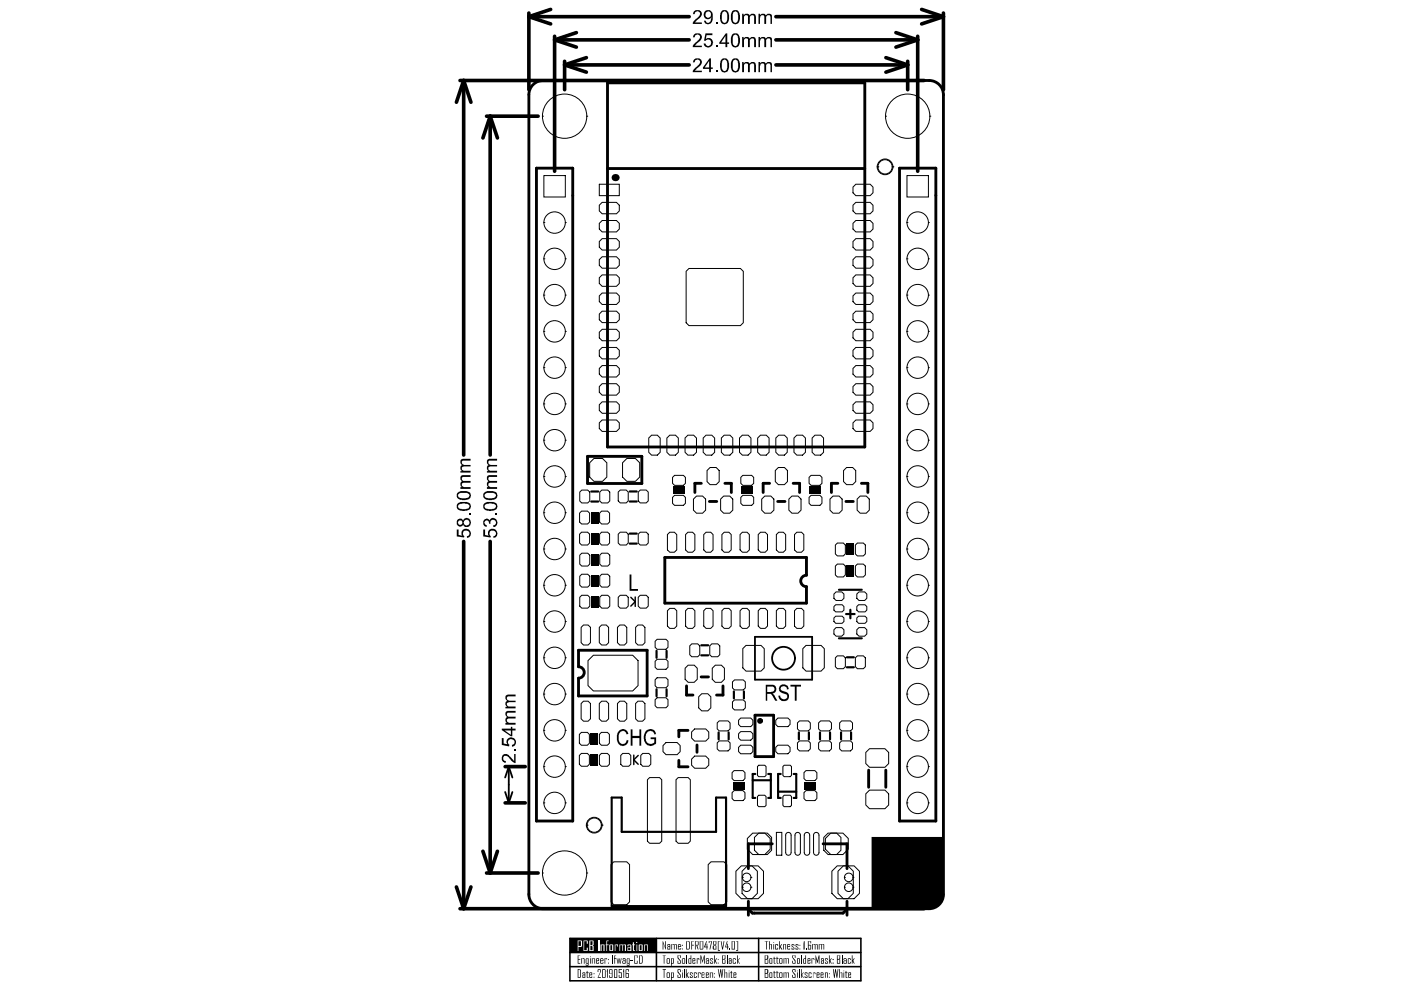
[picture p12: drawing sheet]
<svg xmlns="http://www.w3.org/2000/svg" width="297mm" height="210mm" viewBox="0 0 297 210" stroke-linecap="round" stroke-linejoin="round" font-family="sans-serif">
<g fill="none" stroke="#000" stroke-width=".21">
<path d="M115 24.6h.1M115 24.6a4.7 4.7 0 0 0 4.7 4.7 4.7 4.7 0 0 0 4.7-4.7M115 24.6a4.7 4.7 0 0 1 4.7-4.7 4.7 4.7 0 0 1 4.7 4.7M115.3 37.2h4.6v4.6h-4.6zM124.4 24.6h.1M127.1 39.1h4.2v2.4h-4.2zM180.8 39.7l.7-.6h3l.6 .6v1.2l-.6 .6h-3l-.7-.6zM186 35.4h.1M186 35.4a1.67 1.67 0 0 0 1.7 1.6 1.67 1.67 0 0 0 1.6-1.6M186 35.4a1.67 1.67 0 0 1 1.7-1.7 1.67 1.67 0 0 1 1.6 1.7M186.1 35.4h.1M186.1 35.4a1.52 1.52 0 0 0 1.6 1.5 1.52 1.52 0 0 0 1.5-1.5"/>
<path d="M186.1 35.4a1.52 1.52 0 0 1 1.6-1.5 1.52 1.52 0 0 1 1.5 1.5M187.7 24.6h.1M187.7 24.6a4.7 4.7 0 0 0 4.7 4.7 4.7 4.7 0 0 0 4.7-4.7M187.7 24.6a4.7 4.7 0 0 1 4.7-4.7 4.7 4.7 0 0 1 4.7 4.7M189.2 35.4h.1M189.3 35.4h.1M192.3 37.2h4.5v4.6h-4.5zM197.1 24.6h.1M115.3 47.2h.1M115.3 47.2a2.27 2.27 0 0 0 2.3 2.3 2.27 2.27 0 0 0 2.3-2.3M115.3 47.2a2.27 2.27 0 0 1 2.3-2.3 2.27 2.27 0 0 1 2.3 2.3M115.3 54.9h.1"/>
<path d="M115.3 54.9a2.27 2.27 0 0 0 2.3 2.3 2.27 2.27 0 0 0 2.3-2.3M115.3 54.9a2.27 2.27 0 0 1 2.3-2.3 2.27 2.27 0 0 1 2.3 2.3M119.9 47.2h.1M119.9 54.9h.1M127.1 55l.6-.6h3l.6 .6v1.3l-.6 .6h-3l-.6-.6zM127.1 43.5l.6-.6h3l.6 .6v1.2l-.6 .6h-3l-.6-.6zM127.1 47.4l.6-.6h3l.6 .6v1.2l-.6 .6h-3l-.6-.6zM127.1 51.2l.6-.6h3l.6 .6v1.2l-.6 .6h-3l-.6-.6zM127.1 58.9l.6-.6h3l.6 .6v1.2l-.6 .6h-3l-.6-.6zM145.5 57.5l.6-.6h10.9l.6 .6v10.9l-.6 .6h-10.9l-.6-.6zM180.8 55l.7-.6h3l.6 .6v1.3l-.6 .6h-3l-.7-.6zM180.8 43.5l.7-.6h3l.6 .6v1.2l-.6 .6h-3l-.7-.6z"/>
<path d="M180.8 58.9l.7-.6h3l.6 .6v1.2l-.6 .6h-3l-.7-.6zM180.8 51.2l.7-.6h3l.6 .6v1.2l-.6 .6h-3l-.7-.6zM180.8 47.4l.7-.6h3l.6 .6v1.2l-.6 .6h-3l-.7-.6zM192.3 47.2h.1M192.3 47.2a2.27 2.27 0 0 0 2.3 2.3 2.27 2.27 0 0 0 2.2-2.3M192.3 47.2a2.27 2.27 0 0 1 2.3-2.3 2.27 2.27 0 0 1 2.2 2.3M192.3 54.9h.1M192.3 54.9a2.27 2.27 0 0 0 2.3 2.3 2.27 2.27 0 0 0 2.2-2.3M192.3 54.9a2.27 2.27 0 0 1 2.3-2.3 2.27 2.27 0 0 1 2.2 2.3M196.8 47.2h.1M196.8 54.9h.1M115.3 62.6h.1"/>
<path d="M115.3 62.6a2.27 2.27 0 0 0 2.3 2.2 2.27 2.27 0 0 0 2.3-2.2M115.3 62.6a2.27 2.27 0 0 1 2.3-2.3 2.27 2.27 0 0 1 2.3 2.3M115.3 70.3h.1M115.3 70.3a2.27 2.27 0 0 0 2.3 2.2 2.27 2.27 0 0 0 2.3-2.2M115.3 70.3a2.27 2.27 0 0 1 2.3-2.3 2.27 2.27 0 0 1 2.3 2.3M115.3 78h.1M115.3 78a2.27 2.27 0 0 0 2.3 2.2 2.27 2.27 0 0 0 2.3-2.2M115.3 78a2.27 2.27 0 0 1 2.3-2.3 2.27 2.27 0 0 1 2.3 2.3M119.9 62.6h.1M119.9 70.3h.1M119.9 78h.1M127.1 74.3l.6-.6h3l.6 .6v1.2l-.6 .6h-3l-.6-.6z"/>
<path d="M127.1 66.6l.6-.6h3l.6 .6v1.2l-.6 .6h-3l-.6-.6zM127.1 62.7l.6-.6h3l.6 .6v1.2l-.6 .7h-3l-.6-.7zM127.1 70.4l.6-.6h3l.6 .6v1.2l-.6 .6h-3l-.6-.6zM127.1 78.1l.6-.6h3l.6 .6v1.2l-.6 .6h-3l-.6-.6zM180.8 74.3l.7-.6h3l.6 .6v1.2l-.6 .6h-3l-.7-.6zM180.8 66.6l.7-.6h3l.6 .6v1.2l-.6 .6h-3l-.7-.6zM180.8 62.7l.7-.6h3l.6 .6v1.2l-.6 .7h-3l-.7-.7zM180.8 78.1l.7-.6h3l.6 .6v1.2l-.6 .6h-3l-.7-.6zM180.8 70.4l.7-.6h3l.6 .6v1.2l-.6 .6h-3l-.7-.6zM192.3 62.6h.1M192.3 62.6a2.27 2.27 0 0 0 2.3 2.2 2.27 2.27 0 0 0 2.2-2.2M192.3 62.6a2.27 2.27 0 0 1 2.3-2.3 2.27 2.27 0 0 1 2.2 2.3"/>
<path d="M192.3 70.3h.1M192.3 70.3a2.27 2.27 0 0 0 2.3 2.2 2.27 2.27 0 0 0 2.2-2.2M192.3 70.3a2.27 2.27 0 0 1 2.3-2.3 2.27 2.27 0 0 1 2.2 2.3M192.3 78h.1M192.3 78a2.27 2.27 0 0 0 2.3 2.2 2.27 2.27 0 0 0 2.2-2.2M192.3 78a2.27 2.27 0 0 1 2.3-2.3 2.27 2.27 0 0 1 2.2 2.3M196.8 62.6h.1M196.8 70.3h.1M196.8 78h.1M115.3 93.3h.1M115.3 93.3a2.27 2.27 0 0 0 2.3 2.3 2.27 2.27 0 0 0 2.3-2.3M115.3 93.3a2.27 2.27 0 0 1 2.3-2.2 2.27 2.27 0 0 1 2.3 2.2"/>
<path d="M115.3 85.6h.1M115.3 85.6a2.27 2.27 0 0 0 2.3 2.3 2.27 2.27 0 0 0 2.3-2.3M115.3 85.6a2.27 2.27 0 0 1 2.3-2.2 2.27 2.27 0 0 1 2.3 2.2M119.9 93.3h.1M119.9 85.6h.1M125 98.1l.9-.9h1.8l1 .9v3l-1 1h-1.8l-.9-1zM127.1 85.8l.6-.6h3l.6 .6v1.2l-.6 .6h-3l-.6-.6zM127.1 89.7l.6-.7h3l.6 .7v1.2l-.6 .6h-3l-.6-.6zM127.1 82l.6-.6h3l.6 .6v1.2l-.6 .6h-3l-.6-.6zM132 98.1l.9-.9h1.8l.9 .9v3l-.9 1h-1.8l-.9-1zM137.5 92.9l.7-.6h1.2l.6 .6v3l-.6 .6h-1.2l-.7-.6zM141.4 92.9l.6-.6h1.2l.6 .6v3l-.6 .6h-1.2l-.6-.6z"/>
<path d="M145.2 92.9l.6-.6h1.3l.6 .6v3l-.6 .6h-1.3l-.6-.6zM149.1 92.9l.6-.6h1.2l.6 .6v3l-.6 .6h-1.2l-.6-.6zM149.9 99.8l.6-.7h1.3l.7 .7v2.3l-.7 .7h-1.3l-.6-.7zM152.9 92.9l.6-.6h1.3l.6 .6v3l-.6 .6h-1.3l-.6-.6zM156.8 92.9l.6-.6h1.2l.6 .6v3l-.6 .6h-1.2l-.6-.6zM160.6 92.9l.6-.6h1.3l.6 .6v3l-.6 .6h-1.3l-.6-.6zM164.4 99.8l.6-.7h1.3l.7 .7v2.3l-.7 .7h-1.3l-.6-.7zM164.5 92.9l.6-.6h1.2l.6 .6v3l-.6 .6h-1.2l-.6-.6zM168.3 92.9l.6-.6h1.3l.6 .6v3l-.6 .6h-1.3l-.6-.6zM172.2 92.9l.6-.6h1.2l.6 .6v3l-.6 .6h-1.2l-.6-.6zM178.9 99.8l.6-.7h1.3l.6 .7v2.3l-.6 .7h-1.3l-.6-.7zM180.8 85.8l.7-.6h3l.6 .6v1.2l-.6 .6h-3l-.7-.6z"/>
<path d="M180.8 89.7l.7-.7h3l.6 .7v1.2l-.6 .6h-3l-.7-.6zM180.8 82l.7-.6h3l.6 .6v1.2l-.6 .6h-3l-.7-.6zM192.3 93.3h.1M192.3 93.3a2.27 2.27 0 0 0 2.3 2.3 2.27 2.27 0 0 0 2.2-2.3M192.3 93.3a2.27 2.27 0 0 1 2.3-2.2 2.27 2.27 0 0 1 2.2 2.2M192.3 85.6h.1M192.3 85.6a2.27 2.27 0 0 0 2.3 2.3 2.27 2.27 0 0 0 2.2-2.3M192.3 85.6a2.27 2.27 0 0 1 2.3-2.2 2.27 2.27 0 0 1 2.2 2.2M196.8 93.3h.1M196.8 85.6h.1M115.3 116.4h.1M115.3 116.4a2.27 2.27 0 0 0 2.3 2.3 2.27 2.27 0 0 0 2.3-2.3"/>
<path d="M115.3 116.4a2.27 2.27 0 0 1 2.3-2.3 2.27 2.27 0 0 1 2.3 2.3M115.3 101h.1M115.3 101a2.27 2.27 0 0 0 2.3 2.3 2.27 2.27 0 0 0 2.3-2.3M115.3 101a2.27 2.27 0 0 1 2.3-2.3 2.27 2.27 0 0 1 2.3 2.3M115.3 108.7h.1M115.3 108.7a2.27 2.27 0 0 0 2.3 2.3 2.27 2.27 0 0 0 2.3-2.3M115.3 108.7a2.27 2.27 0 0 1 2.3-2.3 2.27 2.27 0 0 1 2.3 2.3M119.9 116.4h.1M119.9 101h.1M119.9 108.7h.1M123.3 112.8h1.3l.4 .5v1.8l-.4 .5h-1.3l-.4-.5v-1.8zM123.3 108.4h1.3l.4 .4v1.9l-.4 .4h-1.3l-.4-.4v-1.9z"/>
<path d="M123.3 117.3h1.3l.4 .4v1.9l-.4 .4h-1.3l-.4-.4v-1.9zM123.3 103.9h1.3l.4 .4v1.9l-.4 .4h-1.3l-.4-.4v-1.9zM127.5 112.8h1.3l.4 .5v1.8l-.4 .5h-1.3l-.4-.5v-1.8zM127.5 108.4h1.3l.4 .4v1.9l-.4 .4h-1.3l-.4-.4v-1.9zM127.6 117.3h1.3l.4 .4v1.9l-.4 .4h-1.3l-.4-.4v-1.9zM127.6 103.9h1.3l.4 .4v1.9l-.4 .4h-1.3l-.4-.4v-1.9zM131.1 104.3l.4-.4h1.3l.4 .4v1.9l-.4 .4h-1.3l-.4-.4zM131.5 112.8h1.3l.4 .5v1.8l-.4 .5h-1.3l-.4-.5v-1.8zM135.3 104.3l.4-.4h1.3l.4 .4v1.9l-.4 .4h-1.3l-.4-.4zM135.7 112.8h1.3l.4 .5v1.8l-.4 .5h-1.3l-.4-.5v-1.8zM141.5 113.3l.5-.5h1l.5 .5v3.3l-.5 .5h-1l-.5-.5zM142.6 105.5l.4-.5h1.9l.4 .5v1.2l-.4 .4h-1.9l-.4-.4z"/>
<path d="M142.6 101.2l.4-.4h1.9l.4 .4v1.3l-.4 .4h-1.9l-.4-.4zM145.4 113.3l.5-.5h.9l.5 .5v3.3l-.5 .5h-.9l-.5-.5zM147 105.8l.7-.6h1.3l.6 .6v2.4l-.6 .6h-1.3l-.7-.6zM149.2 113.3l.5-.5h1l.5 .5v3.3l-.5 .5h-1l-.5-.5zM152.8 105.8l.6-.6h1.3l.7 .6v2.4l-.7 .6h-1.3l-.6-.6zM153.1 113.3l.4-.5h1l.5 .5v3.3l-.5 .5h-1l-.4-.5zM156.9 113.3l.5-.5h1l.5 .5v3.3l-.5 .5h-1l-.5-.5zM157.1 105.5l.4-.5h1.9l.4 .5v1.2l-.4 .4h-1.9l-.4-.4zM157.1 101.2l.4-.4h1.9l.4 .4v1.3l-.4 .4h-1.9l-.4-.4zM160.8 113.3l.4-.5h1l.5 .5v3.3l-.5 .5h-1l-.4-.5zM161.5 105.8l.6-.6h1.3l.7 .6v2.4l-.7 .6h-1.3l-.6-.6zM164.6 113.3l.5-.5h1l.5 .5v3.3l-.5 .5h-1l-.5-.5z"/>
<path d="M167.3 105.8l.6-.6h1.3l.6 .6v2.4l-.6 .6h-1.3l-.6-.6zM168.5 113.3l.4-.5h1l.5 .5v3.3l-.5 .5h-1l-.4-.5zM171.5 105.5l.5-.5h1.8l.5 .5v1.2l-.5 .4h-1.8l-.5-.4zM171.5 101.2l.5-.4h1.8l.5 .4v1.3l-.5 .4h-1.8l-.5-.4zM176 105.8l.6-.6h1.3l.6 .6v2.4l-.6 .6h-1.3l-.6-.6zM177.5 115.1h1.3l.4 .5v1.8l-.4 .5h-1.3l-.4-.5v-1.8zM177.5 119.6h1.3l.4 .4v1.9l-.4 .4h-1.3l-.4-.4v-1.9zM181.7 105.8l.7-.6h1.3l.6 .6v2.4l-.6 .6h-1.3l-.7-.6zM181.8 115.1h1.3l.4 .5v1.8l-.4 .5h-1.3l-.4-.5v-1.8zM181.8 119.6h1.3l.4 .4v1.9l-.4 .4h-1.3l-.4-.4v-1.9zM192.3 116.4h.1M192.3 116.4a2.27 2.27 0 0 0 2.3 2.3 2.27 2.27 0 0 0 2.2-2.3"/>
<path d="M192.3 116.4a2.27 2.27 0 0 1 2.3-2.3 2.27 2.27 0 0 1 2.2 2.3M192.3 101h.1M192.3 101a2.27 2.27 0 0 0 2.3 2.3 2.27 2.27 0 0 0 2.2-2.3M192.3 101a2.27 2.27 0 0 1 2.3-2.3 2.27 2.27 0 0 1 2.2 2.3M192.3 108.7h.1M192.3 108.7a2.27 2.27 0 0 0 2.3 2.3 2.27 2.27 0 0 0 2.2-2.3M192.3 108.7a2.27 2.27 0 0 1 2.3-2.3 2.27 2.27 0 0 1 2.2 2.3M196.8 116.4h.1M196.8 101h.1M196.8 108.7h.1M115.3 124.1h.1M115.3 124.1a2.27 2.27 0 0 0 2.3 2.3 2.27 2.27 0 0 0 2.3-2.3"/>
<path d="M115.3 124.1a2.27 2.27 0 0 1 2.3-2.3 2.27 2.27 0 0 1 2.3 2.3M115.3 139.5h.1M115.3 139.5a2.27 2.27 0 0 0 2.3 2.2 2.27 2.27 0 0 0 2.3-2.2M115.3 139.5a2.27 2.27 0 0 1 2.3-2.3 2.27 2.27 0 0 1 2.3 2.3M115.3 131.8h.1M115.3 131.8a2.27 2.27 0 0 0 2.3 2.3 2.27 2.27 0 0 0 2.3-2.3M115.3 131.8a2.27 2.27 0 0 1 2.3-2.3 2.27 2.27 0 0 1 2.3 2.3M119.9 124.1h.1M119.9 139.5h.1M119.9 131.8h.1M123.2 133l.5-.5h1l.5 .5v3.3l-.5 .5h-1l-.5-.5zM123.3 121.8h1.3l.4 .4v1.9l-.4 .4h-1.3l-.4-.4v-1.9z"/>
<path d="M123.3 126.2h1.3l.4 .4v1.9l-.4 .4h-1.3l-.4-.4v-1.9zM127.1 133l.5-.5h.9l.5 .5v3.3l-.5 .5h-.9l-.5-.5zM127.6 121.8h1.3l.4 .4v1.9l-.4 .4h-1.3l-.4-.4v-1.9zM127.6 126.2h1.3l.4 .4v1.9l-.4 .4h-1.3l-.4-.4v-1.9zM130.9 133l.5-.5h1l.5 .5v3.3l-.5 .5h-1l-.5-.5zM131.5 126.2h1.3l.4 .4v1.9l-.4 .4h-1.3l-.4-.4v-1.9zM134.8 133l.5-.5h.9l.5 .5v3.3l-.5 .5h-.9l-.5-.5zM135.7 126.2h1.3l.4 .4v1.9l-.4 .4h-1.3l-.4-.4v-1.9zM138.9 136l.4-.5h1.9l.4 .5v1.2l-.4 .5h-1.9l-.4-.5zM141.5 129.5l.5-.5h1l.5 .5v3.2l-.5 .5h-1l-.5-.5zM145.4 129.5l.5-.5h.9l.5 .5v3.2l-.5 .5h-.9l-.5-.5zM146.2 136.9l.5-.4h1.2l.5 .4v1.9l-.5 .4h-1.2l-.5-.4z"/>
<path d="M149.2 129.5l.5-.5h1l.5 .5v3.2l-.5 .5h-1l-.5-.5zM150.5 136.9l.4-.4h1.3l.4 .4v1.9l-.4 .4h-1.3l-.4-.4zM153.1 129.5l.4-.5h1l.5 .5v3.2l-.5 .5h-1l-.4-.5zM156.9 129.5l.5-.5h1l.5 .5v3.2l-.5 .5h-1l-.5-.5zM158.2 136.8h3.2l.6 .7v4.1l-.6 .7h-3.2l-.7-.7v-4.1zM160.8 129.5l.4-.5h1l.5 .5v3.2l-.5 .5h-1l-.4-.5zM164.6 129.5l.5-.5h1l.5 .5v3.2l-.5 .5h-1l-.5-.5zM168.5 129.5l.4-.5h1l.5 .5v3.2l-.5 .5h-1l-.4-.5zM170.2 137.5l.7-.7h3.2l.7 .7v4.1l-.7 .7h-3.2l-.7-.7zM176.8 128.6l.4-.4h1.4l.3 .4v.8l-.3 .3h-1.4l-.4-.3zM176.8 131l.4-.4h1.4l.3 .4v.8l-.3 .4h-1.4l-.4-.4zM176.8 126l.5-.5h1.2l.4 .5v.9l-.4 .4h-1.2l-.5-.4z"/>
<path d="M176.8 133.5l.5-.4h1.2l.4 .4v.9l-.4 .5h-1.2l-.5-.5zM177.1 139.5l.4-.4h1.3l.4 .4v1.9l-.4 .4h-1.3l-.4-.4zM181.4 139.5l.4-.4h1.3l.4 .4v1.9l-.4 .4h-1.3l-.4-.4zM181.7 131l.3-.4h1.4l.4 .4v.8l-.4 .4h-1.4l-.3-.4zM181.7 128.6l.3-.4h1.4l.4 .4v.8l-.4 .3h-1.4l-.3-.3zM181.7 126l.4-.5h1.2l.5 .5v.9l-.5 .4h-1.2l-.4-.4zM182.1 133.1h1.2l.5 .4v.9l-.5 .5h-1.2l-.4-.5v-.9zM192.3 124.1h.1M192.3 124.1a2.27 2.27 0 0 0 2.3 2.3 2.27 2.27 0 0 0 2.2-2.3M192.3 124.1a2.27 2.27 0 0 1 2.3-2.3 2.27 2.27 0 0 1 2.2 2.3M192.3 139.5h.1M192.3 139.5a2.27 2.27 0 0 0 2.3 2.2 2.27 2.27 0 0 0 2.2-2.2"/>
<path d="M192.3 139.5a2.27 2.27 0 0 1 2.3-2.3 2.27 2.27 0 0 1 2.2 2.3M192.3 131.8h.1M192.3 131.8a2.27 2.27 0 0 0 2.3 2.3 2.27 2.27 0 0 0 2.2-2.3M192.3 131.8a2.27 2.27 0 0 1 2.3-2.3 2.27 2.27 0 0 1 2.2 2.3M196.8 124.1h.1M196.8 139.5h.1M196.8 131.8h.1M115.3 154.9h.1M115.3 154.9a2.27 2.27 0 0 0 2.3 2.2 2.27 2.27 0 0 0 2.3-2.2M115.3 154.9a2.27 2.27 0 0 1 2.3-2.3 2.27 2.27 0 0 1 2.3 2.3M115.3 147.2h.1M115.3 147.2a2.27 2.27 0 0 0 2.3 2.2 2.27 2.27 0 0 0 2.3-2.2"/>
<path d="M115.3 147.2a2.27 2.27 0 0 1 2.3-2.3 2.27 2.27 0 0 1 2.3 2.3M119.9 154.9h.1M119.9 147.2h.1M122.8 155.7l.5-.4h1.2l.5 .4v1.9l-.5 .4h-1.2l-.5-.4zM123.2 149.2l.5-.5h1l.5 .5v3.2l-.5 .5h-1l-.5-.5zM124.7 140.1l1.1-1.2h8.3l1.2 1.2v5.3l-1.2 1.1h-8.3l-1.1-1.1zM127.1 149.2l.5-.5h.9l.5 .5v3.2l-.5 .5h-.9l-.5-.5zM127.1 155.7l.4-.4h1.3l.4 .4v1.9l-.4 .4h-1.3l-.4-.4zM130.9 149.2l.5-.5h1l.5 .5v3.2l-.5 .5h-1l-.5-.5zM134.8 149.2l.5-.5h.9l.5 .5v3.2l-.5 .5h-.9l-.5-.5zM138.9 148.4l.4-.5h1.9l.4 .5v1.2l-.4 .5h-1.9l-.4-.5zM138.9 140.2l.4-.4h1.9l.4 .4v1.3l-.4 .4h-1.9l-.4-.4z"/>
<path d="M138.9 144.1l.4-.4h1.9l.4 .4v1.3l-.4 .4h-1.9l-.4-.4zM140.6 158.1l.6-.7h2.4l.6 .7v1.3l-.6 .6h-2.4l-.6-.6zM145.3 141.7l.6-.7h1.3l.6 .7v2.3l-.6 .7h-1.3l-.6-.7zM146.6 155.2l.7-.6h2.3l.7 .6v1.3l-.7 .6h-2.3l-.7-.6zM148.1 147.7l.7-.6h1.3l.6 .6v2.4l-.6 .6h-1.3l-.7-.6zM151 141.7l.7-.7h1.2l.7 .7v2.3l-.7 .7h-1.2l-.7-.7zM152.1 153.3l.4-.5h1.9l.4 .5v1.2l-.4 .5h-1.9l-.4-.5zM152.1 157.5l.4-.4h1.9l.4 .4v1.3l-.4 .4h-1.9l-.4-.4zM155.3 148.8l.4-.4h1.9l.4 .4v1.3l-.4 .4h-1.9l-.4-.4zM155.3 144.6l.4-.4h1.9l.4 .4v1.3l-.4 .4h-1.9l-.4-.4zM156.6 158.5l.4-.5h2.2l.4 .5v.9l-.4 .4h-2.2l-.4-.4zM156.6 152.7l.4-.5h2.2l.4 .5v.9l-.4 .5h-2.2l-.4-.5z"/>
<path d="M156.6 155.6l.4-.5h2.2l.4 .5v.9l-.4 .4h-2.2l-.4-.4zM164.5 152.7l.4-.5h2.1l.5 .5v.9l-.5 .5h-2.1l-.4-.5zM164.9 158h2.1l.5 .5v.9l-.5 .4h-2.1l-.4-.4v-.9zM169.1 153.3l.4-.5h1.9l.4 .5v1.2l-.4 .5h-1.9l-.4-.5zM169.1 157.5l.4-.4h1.9l.4 .4v1.3l-.4 .4h-1.9l-.4-.4zM173.6 153.3l.4-.5h1.9l.4 .5v1.2l-.4 .5h-1.9l-.4-.5zM173.6 157.5l.4-.4h1.9l.4 .4v1.3l-.4 .4h-1.9l-.4-.4zM178 153.3l.4-.5h1.9l.4 .5v1.2l-.4 .5h-1.9l-.4-.5zM178 157.5l.4-.4h1.9l.4 .4v1.3l-.4 .4h-1.9l-.4-.4zM183.6 159.5l.8-.8h3.2l.8 .8v2.4l-.8 .8h-3.2l-.8-.8zM192.3 154.9h.1M192.3 154.9a2.27 2.27 0 0 0 2.3 2.2 2.27 2.27 0 0 0 2.2-2.2"/>
<path d="M192.3 154.9a2.27 2.27 0 0 1 2.3-2.3 2.27 2.27 0 0 1 2.2 2.3M192.3 147.2h.1M192.3 147.2a2.27 2.27 0 0 0 2.3 2.2 2.27 2.27 0 0 0 2.2-2.2M192.3 147.2a2.27 2.27 0 0 1 2.3-2.3 2.27 2.27 0 0 1 2.2 2.3M196.8 154.9h.1M196.8 147.2h.1M115.3 170.2h.1M115.3 170.2a2.27 2.27 0 0 0 2.3 2.3 2.27 2.27 0 0 0 2.3-2.3M115.3 170.2a2.27 2.27 0 0 1 2.3-2.2 2.27 2.27 0 0 1 2.3 2.2M115.3 162.5h.1M115.3 162.5a2.27 2.27 0 0 0 2.3 2.3 2.27 2.27 0 0 0 2.3-2.3M115.3 162.5a2.27 2.27 0 0 1 2.3-2.2 2.27 2.27 0 0 1 2.3 2.2"/>
<path d="M119.9 170.2h.1M119.9 162.5h.1M122.8 160.2l.5-.5h1.2l.5 .5v1.8l-.5 .5h-1.2l-.5-.5zM124.3 175h.1M124.3 175a1.67 1.67 0 0 0 1.7 1.6 1.67 1.67 0 0 0 1.7-1.6M124.3 175a1.67 1.67 0 0 1 1.7-1.7 1.67 1.67 0 0 1 1.7 1.7M124.5 175h.1M127.1 160.2l.4-.5h1.3l.4 .5v1.8l-.4 .5h-1.3l-.4-.5zM127.5 175h.1M127.7 175h.1M131.6 160.2l.4-.5h1.3l.4 .5v1.8l-.4 .5h-1.3l-.4-.5zM135.9 160.2l.4-.5h1.3l.4 .5v1.8l-.4 .5h-1.3l-.4-.5z"/>
<path d="M137.3 165.3l.4-.4h2.1l.5 .4v13l-.5 .5h-2.1l-.4-.5zM143.3 165.3l.5-.4h2.1l.5 .4v13l-.5 .5h-2.1l-.5-.5zM146.6 161l.7-.7h2.3l.7 .7v1.2l-.7 .7h-2.3l-.7-.7zM155.2 168l.4-.4h1.9l.4 .4v1.3l-.4 .4h-1.9l-.4-.4zM155.2 163.8l.4-.4h1.9l.4 .4v1.3l-.4 .4h-1.9l-.4-.4zM158.4 177.8l1.2-1.2h2.6l1.1 1.2v2.2l-1.1 1.2h-2.6l-1.2-1.2zM160 177.5l.9-.9h1.8l.9 .9v2.8l-.9 .9h-1.8l-.9-.9zM160.6 168.9l.3-.3h1.2l.3 .3v1.9l-.3 .2h-1.2l-.3-.2zM160.9 162.3h1.2l.3 .2v1.9l-.3 .3h-1.2l-.3-.3v-1.9zM164.6 176.5h1.2v4.8h-1.2zM166 168.9l.3-.3h1.2l.3 .3v1.9l-.3 .2h-1.2l-.3-.2zM166.3 162.3h1.2l.3 .2v1.9l-.3 .3h-1.2l-.3-.3v-1.9z"/>
<path d="M166.7 176.7a.58 .58 0 0 1 .7-.2 .58 .58 0 0 1 .3 .6v3.7a.58 .58 0 0 1-.5 .5 .58 .58 0 0 1-.6-.5v-3.7zM168.7 176.7a.58 .58 0 0 1 .6-.2 .58 .58 0 0 1 .4 .6v3.7a.58 .58 0 0 1-.6 .5 .58 .58 0 0 1-.6-.5v-3.7zM170.5 168l.4-.4h1.9l.4 .4v1.3l-.4 .4h-1.9l-.4-.4zM170.5 163.8l.4-.4h1.9l.4 .4v1.3l-.4 .4h-1.9l-.4-.4zM170.7 176.7a.58 .58 0 0 1 .6-.2 .58 .58 0 0 1 .4 .6v3.7a.58 .58 0 0 1-.6 .5 .58 .58 0 0 1-.6-.5v-3.7zM172.7 176.7a.58 .58 0 0 1 .6-.2 .58 .58 0 0 1 .3 .6v3.7a.58 .58 0 0 1-.5 .5 .58 .58 0 0 1-.6-.5v-3.7zM174.7 177.5l.9-.9h1.8l.9 .9v2.8l-.9 .9h-1.8l-.9-.9zM175 177.8l1.1-1.2h2.6l1.1 1.2v2.2l-1.1 1.2h-2.6l-1.1-1.2zM183.6 168.3l.8-.8h3.2l.8 .8v2.4l-.8 .8h-3.2l-.8-.8zM192.3 170.2h.1M192.3 170.2a2.27 2.27 0 0 0 2.3 2.3 2.27 2.27 0 0 0 2.2-2.3M192.3 170.2a2.27 2.27 0 0 1 2.3-2.2 2.27 2.27 0 0 1 2.2 2.2"/>
<path d="M192.3 162.5h.1M192.3 162.5a2.27 2.27 0 0 0 2.3 2.3 2.27 2.27 0 0 0 2.2-2.3M192.3 162.5a2.27 2.27 0 0 1 2.3-2.2 2.27 2.27 0 0 1 2.2 2.2M196.8 170.2h.1M196.8 162.5h.1M115 185.1h.1M115 185.1a4.7 4.7 0 0 0 4.7 4.7 4.7 4.7 0 0 0 4.7-4.7M115 185.1a4.7 4.7 0 0 1 4.7-4.7 4.7 4.7 0 0 1 4.7 4.7M124.4 185.1h.1M129.5 183.3l.6-.6h2.8l.6 .6v7.9l-.6 .6h-2.8l-.6-.6zM150.1 183.3l.6-.6h2.8l.6 .6v7.9l-.6 .6h-2.8l-.6-.6zM156 184.7l1.2-1.1h2.2l1.2 1.1v4.7l-1.2 1.1h-2.2l-1.2-1.1z"/>
<path d="M157.3 184.7l1.2-1.1h2.2l1.2 1.1v4.7l-1.2 1.1h-2.2l-1.2-1.1zM157.4 186h.1M157.4 186a.91 .91 0 0 0 .9 .9 .91 .91 0 0 0 .9-.9M157.4 186a.91 .91 0 0 1 .9-.9 .91 .91 0 0 1 .9 .9M157.4 188.1h.1M157.4 188.1a.91 .91 0 0 0 .9 .9 .91 .91 0 0 0 .9-.9M157.4 188.1a.91 .91 0 0 1 .9-.9 .91 .91 0 0 1 .9 .9M159.2 186h.1M159.2 188.1h.1M176.4 184.7l1.1-1.1h2.3l1.1 1.1v4.7l-1.1 1.1h-2.3l-1.1-1.1zM177.7 184.7l1.1-1.1h2.3l1.1 1.1v4.7l-1.1 1.1h-2.3l-1.1-1.1zM179 186h.1"/>
<path d="M179 186a.91 .91 0 0 0 .9 .9 .91 .91 0 0 0 1-.9M179 186a.91 .91 0 0 1 .9-.9 .91 .91 0 0 1 1 .9M179 188.1h.1M179 188.1a.91 .91 0 0 0 .9 .9 .91 .91 0 0 0 1-.9M179 188.1a.91 .91 0 0 1 .9-.9 .91 .91 0 0 1 1 .9M180.9 186h.1M180.9 188.1h.1M187.7 185.1h.1M187.7 185.1a4.7 4.7 0 0 0 4.7 4.7 4.7 4.7 0 0 0 4.7-4.7M187.7 185.1a4.7 4.7 0 0 1 4.7-4.7 4.7 4.7 0 0 1 4.7 4.7M197.1 185.1h.1"/>
<circle cx="126" cy="175" r="1.51"/>
</g>
<g fill="#000">
<path d="M133.5 121.8h.4v3.1h1.4v.4h-1.8zM131.1 155.1a1.18 1.18 0 0 1 1.2-.5 1.18 1.18 0 0 1 1 1l-.4 .1a.86 .86 0 0 0-1-.7 .86 .86 0 0 0-.7 1 1.34 1.34 0 0 0 .9 1.8 .94 .94 0 0 0 .8-.9l.4 .1a1.25 1.25 0 0 1-1.5 1.1 1.25 1.25 0 0 1-1-1.5v-.7zM133.7 154.6h.4v1.4h1.5v-1.4h.4v3.5h-.4v-1.6h-1.5v1.6h-.4zM137 155a1.29 1.29 0 0 1 2.1 .6l-.4 .1a.89 .89 0 0 0-1-.7 .89 .89 0 0 0-.7 1h-.1a1.37 1.37 0 0 0 .7 1.6l.6 .1 .5-.3v-.7h-.7v-.4h1.1l-.1 1.4a1.5 1.5 0 0 1-1.7 .3 1.5 1.5 0 0 1-.8-1.6l.1-.7zM165.3 145.5h.1a1.02 1.02 0 0 1 1.1-.4 1.02 1.02 0 0 1 .7 1l-.4 .1a.63 .63 0 0 0-.6-.7 .63 .63 0 0 0-.6 .8l.8 .3a1.05 1.05 0 0 1 .8 1.4 1.05 1.05 0 0 1-1.5 .6 1.01 1.01 0 0 1-.6-1.1h.3a.86 .86 0 0 0 .6 .7 .86 .86 0 0 0 .9-.3 .73 .73 0 0 0-.9-.9 .98 .98 0 0 1-.7-1.5zM167.6 145.2h2.2v.4h-.9v3h-.4v-3h-.9zM146.6 199.6h.5h-.4v.7h.4v.2h-.4v.8h-.1zM150.3 199.6h.7l-.4 1.7h-.2l.4-1.7h-.4v.3h-.1zM152.8 199.6h.2l.2 1.5 .2-1.5h.2l-.3 1.7h-.2zM162.1 199.6h.8h-.3v1.7h-.2v-1.7zM184.8 177.5h15.2v12.5a3.1 3.1 0 0 1-2.6 2.6h-12.6zM122.5 202.6h.5h-.4v.7h.4v.2h-.4v.7h.4v.1h-.5z"/>
<path d="M123.2 203.2h.7v1.1h-.1v-1h-.4v1h-.2zM124.4 205.9h.2v.3h.2v.1h-.2v.9h.2v.1l-.4-.1v-.9h-.1zM125.5 203.2h.7v1.1h-.2v-1h-.4v1h-.1zM126.7 205.6h.7v.5l-.5 1.1h.5v.1h-.7l.6-1.2v-.5h-.4v.5h-.2zM128.2 203.2h.5v.4l-.1-.3h-.3v1h-.1zM128.7 205.5h.2v1.8h-.2zM129.8 202.6h.1v1.7h-.1zM130.3 202.6h.3h-.2v.6h.2v.1h-.2v1h-.1zM130.7 203.2h.2l.1 .9 .2-.9h.1l.2 .9 .1-.9h.2l-.2 1.1h-.2l-.1-.8-.2 .8h-.2zM131.2 205.5h.7v.1h-.6v.6h.6v1.1l-.7-.1v-.5h.1v.5h.4v-.9h-.5zM132.2 205.5h.1v1.8h-.1zM133.7 203.6h.6v.1h-.6z"/>
<path d="M134.5 202.6h.7v.5h-.2v-.5h-.4v1.6h.4v-.5h.2v.6h-.7zM140.5 202.6h.7h-.3v1.7h-.2v-1.7zM140.5 199.6l.5 1.3v-1.3h.2v1.7l-.6-1.3v1.3h-.1zM142.3 200.2h1.2v1.1h-.2v-1h-.3v1h-.1v-1h-.4v1h-.2zM143.6 202.6h.7v.5h-.1v-.5h-.4v.4l.5 .6v.7h-.7v-.6h.2v.5h.4v-.4l-.6-.6zM145.5 202.6h.2v1.7h-.2zM147.3 199.6h.8v.7l-.3 .2 .3 .8h-.1l-.4-1h.4v-.7h-.5v1.7h-.2zM147.7 203.2h.6v.4h-.2v-.3h-.2v1h-.2zM148.5 202.6h.2l.3 1.1 .3-1.1h.1v1.7h-.1v-1.3l-.3 1.2-.3-1.2v1.3h-.2zM149.7 199.6h.2l-.4 1.1h.3v-.6h.2v.6h.1v.2h-.1v.4h-.2v-.4h-.5zM150.6 203.2h.6v.4h-.2v-.3h-.3v.3l.5 .3-.1 .4h-.5v-.4h.1v.3h.3v-.3l-.4-.3zM151.4 202.6h.2v1l.3-.4h.1l-.3 .5 .3 .6h-.1l-.3-.5v.5h-.2z"/>
<path d="M152.2 199.6h.5h-.4v1.9h.4v.1h-.5zM154.1 202.6h.2v1.7h-.2zM154.1 199.6h.2l-.4 1.1h.3v-.6h.2v.6h.1v.2h-.1v.4h-.2v-.4h-.5zM154.7 201.1h.1v.2h-.1zM155.4 203.3l.1-.1 .5 .1v.3h-.1v-.3h-.4v.9h.4v-.3h.1v.4l-.6-.1zM156 199.6h.5l-.1 2h-.4v-.1h.4v-1.9zM156.3 202.6h.1v1l.3-.4h.2l-.4 .5 .4 .6h-.2l-.3-.5v.5h-.1zM163 199.6h.2v.6h.5v1.1h-.2v-1h-.3v1h-.2zM164.4 200.2h.6v.4h-.2v-.3h-.3v.9h.3v-.3h.2l-.1 .4h-.5zM165.2 199.6h.2v1l.3-.4h.1l-.3 .5 .4 .6h-.2l-.3-.5v.5h-.2zM166.1 200.2h.6v1.1h-.2v-1h-.3v1h-.1zM167.8 200.2h.5l.1 .1v.3h-.1v-.3h-.3v.3l.4 .3v.4h-.6v-.4h.2v.3h.3v-.3l-.5-.3z"/>
<path d="M168.7 200.2h.6v.4h-.2v-.3h-.3v.3l.5 .3-.1 .4h-.5v-.4h.1v.3h.3v-.3l-.4-.3zM170.4 199.6h.2v1.7h-.2zM170.8 201.1h.2v.2h-.2zM172.2 200.2h1.2v1.1h-.2v-1h-.3v1h-.2v-1h-.3v1h-.2zM173.6 200.2h1.2v1.1h-.2v-1h-.3v1h-.2v-1h-.4v1h-.1z"/>
<path d="M162.4 145.2h1.2a.97 .97 0 0 1 1 .8 .97 .97 0 0 1-.8 1.1l.4 .3 .6 1.2h-.4l-1-1.5h-.7v1.5h-.3zM162.7 145.6v1.1h.8a.58 .58 0 0 0 .7-.5 .58 .58 0 0 0-.6-.6z"/>
<path d="M164 199.8h.1v.1h-.1zM164 200.2h.1v1.1h-.1z"/>
<path d="M122.5 205.5l.7 .1v1.6l-.2 .1h-.5zM122.6 205.6v1.6h.3l.1-1.5z"/>
<path d="M123.5 206.2h.6v1.1h-.6v-.6l.4-.1v-.3h-.3v.3h-.1zM123.6 206.8v.4h.3v-.4z"/>
<path d="M124.2 203.3l.1-.1h.5l-.1 1.6-.5-.1v-.2l.4 .1v-.3l-.4-.1zM124.3 203.4v.8h.3v-.9z"/>
<path d="M125.1 202.8h.2v.1h-.2zM125.1 203.2h.2v1.1h-.2z"/>
<path d="M124.9 206.2h.7v.6h-.5v.4l.5-.2v.3l-.7-.1zM125.1 206.3v.3h.3v-.3z"/>
<path d="M125.9 206.3h.1v.3h-.1zM125.9 207.1h.1v.2h-.1z"/>
<path d="M126.4 203.2h.6v.5l-.4 .1v.4l.4-.2-.1 .3h-.5zM126.6 203.3v.3h.3v-.3z"/>
<path d="M127.3 203.3l.1-.1 .5 .1v.5h-.5v.4l.5-.2v.3l-.6-.1zM127.4 203.3v.3h.4v-.3z"/>
<path d="M127.6 205.6l.7-.1 .1 .1-.1 1.7-.7-.1zM127.8 205.6v1.6h.5v-1.6z"/>
<path d="M128.9 203.3h.2v.3h-.2zM128.9 204.1h.2v.2h-.2z"/>
<path d="M129.2 205.6h.7l-.1 1.7h-.6v-.5h.1v.4h.4v-.7h-.5zM129.3 205.6v.8h.4v-.8z"/>
<path d="M130.2 205.6h.7v1.7h-.7zM130.3 205.6v1.6h.4v-1.6z"/>
<path d="M132 203.2h.6v1.1l-.7-.1v-.4l.6-.2v-.3h-.3v.3h-.2zM132.1 203.8v.4h.4v-.4z"/>
<path d="M132.6 205.6h.7v.4h-.1v-.4h-.4v.7h.5v1l-.7-.1zM132.8 206.5v.7h.4v-.7z"/>
<path d="M132.9 203.3l.1-.1h.5l-.1 1.6-.5-.1v-.2l.4 .1v-.3l-.4-.1zM133 203.3v.9h.3v-.9z"/>
<path d="M135.5 202.6h.6l.2 .2v1.3l-.3 .2h-.5zM135.6 202.6v1.6h.4l.1-1.4z"/>
<path d="M141.4 203.2h.6v1.1l-.7-.1zM141.5 203.3v.9h.4v-.9z"/>
<path d="M141.5 200.2h.6v1.1h-.6v-.6l.5-.1v-.3h-.4v.3h-.1zM141.6 200.8v.4h.4v-.4z"/>
<path d="M142.3 203.2h.6v1l-.5 .1v.5h-.1zM142.4 203.3v.9h.3v-.9z"/>
<path d="M143.7 200.3l.2-.1 .5 .1-.1 .5h-.4v.4l.5-.2-.1 .3-.6-.1zM143.9 200.3v.3h.4v-.3z"/>
<path d="M144.7 200.3h.1v.3h-.1zM144.7 201.1h.1v.2h-.1z"/>
<path d="M144.6 203.3l.1-.1h.6l-.1 1.1-.6-.1zM144.7 203.3v.9h.4v-.9z"/>
<path d="M145.5 199.6h.6l.2 .1v1.4l-.3 .2h-.5zM145.7 199.6v1.6h.3l.1-1.4z"/>
<path d="M146.4 202.6h.2v1.7h-.6v-1.1h.4zM146.1 203.3v.9h.3v-.9z"/>
<path d="M146.8 203.2h.6v.6h-.4v.4l.4-.2v.3l-.6-.1zM147 203.3v.3h.3v-.3z"/>
<path d="M148.3 199.6h.8l-.1 1.7-.7-.1zM148.5 199.6v1.6h.5v-1.6z"/>
<path d="M149.7 203.2h.5l.1 .1v1l-.6-.1v-.5l.5-.1v-.3h-.4v.3h-.1zM149.8 203.8v.4h.4v-.4z"/>
<path d="M151.2 199.6h.7v.6l-.2 .2 .2 .2v.7h-.7l-.1-.1v-.6l.3-.2-.2-.2zM151.3 199.6v.6l.2 .1 .2-.1v-.6zM151.3 200.6v.6h.4v-.6z"/>
<path d="M152.2 203.3h.1v.3h-.1zM152.2 204.1h.1v.2h-.1z"/>
<path d="M153.1 202.6h.7v.7l-.2 .1 .2 .1-.1 .8h-.6zM153.3 202.6v.7h.2l.2-.1v-.6zM153.3 203.5v.7h.4v-.6z"/>
<path d="M154.5 203.2h.6v1.1h-.6v-.6l.5-.1v-.3h-.3v.3h-.2zM154.7 203.8v.4h.3v-.4z"/>
<path d="M155.1 199.6h.7v1.7h-.7zM155.3 199.6v1.6h.4v-1.6z"/>
<path d="M166.9 200.2h.6v.6h-.4v.4h.3l.1-.2v.3l-.6-.1zM167.1 200.3v.3h.3v-.3z"/>
<path d="M169.5 200.3h.2v.3h-.2zM169.5 201.1h.2v.2h-.2z"/>
<path d="M171.3 199.6h.7v.4h-.2v-.4h-.4v.7l.6 .1-.1 .9h-.6zM171.4 200.5v.7h.4v-.7z"/>
<circle cx="130.4" cy="37.7" r=".76"/>
</g>
<path d="M177.9 135.3h4.8M177.9 125h4.8M179.4 130.2h1.8M180.3 129.3v1.8M129.7 169.1h2.1v7.3h20v-7.3h2.1v23h-24.2zM159.6 165.4h3.8M160.1 164.1h-.5v5.1h.5M162.9 164.1h.5v5.1h-.5M165 167.9h3.8M165.5 164.1h-.5v5.1h.5M168.3 164.1h.5v5.1h-.5" fill="none" stroke="#000" stroke-width=".45"/>
<path d="M133.7 126.6l1 1-1 .9M135.3 160.2l-.9 .9 .9 .9" fill="none" stroke="#000" stroke-width=".31"/>
<path d="M134.7 126.6v2M134.4 160.1v2" fill="none" stroke="#000" stroke-width=".3"/>
<g fill="none" stroke="#000" stroke-width=".46">
<path d="M125.4 106.3h1.4M125.4 104.2h1.4M133.5 115.3h1.5M133.5 113.1h1.5M133.5 106.3h1.5M133.5 104.2h1.5M139.2 138v1.5M141.3 138v1.5M148.7 136.8h1.5M148.7 138.9h1.5M179.6 139.4h1.4M139.2 146.1v1.5"/>
<path d="M141.3 146.1v1.5M152.4 155.3v1.5M154.5 155.3v1.5M155.6 146.6v1.5M157.7 146.6v1.5M169.4 155.3v1.5M171.5 155.3v1.5M173.9 155.3v1.5M176 155.3v1.5M178.3 155.3v1.5M179.6 141.5h1.4M180.4 155.3v1.5"/>
</g>
<g fill="none" stroke="#000" stroke-width=".61">
<path d="M115.2 17.1h81.8M115.2 17.1a3 3 0 0 0-3.1 2.9M128.8 17.6h54.6v77.2h-54.6zM197 17.1a3 3 0 0 1 3 3M112.1 20.1v169.5M113.7 35.7h7.7v138.4h-7.7zM128.8 35.7h54.6M190.7 35.7h7.7v138.4h-7.7zM200 20.1v169.5M124.6 96.8h11.5v5.7h-11.5zM141 118.2h30v3.8a1.21 1.21 0 0 0-1.2 1.2 1.21 1.21 0 0 0 1.2 1.2v3.5h-30zM148.7 102.5h-1.4v1.9"/>
<path d="M150.4 106.3h1.6M153.7 102.5h1.4v1.9M163.2 102.5h-1.4v1.9M164.9 106.3h1.5M168.2 102.5h1.3v1.9M177.6 102.5h-1.3v1.9M179.4 106.3h1.5M182.6 102.5h1.4v1.9M122.7 137.9h14.5v9.7h-14.5v-3.8a1.21 1.21 0 0 0 1.2-1.2 1.21 1.21 0 0 0-1.2-1.2zM145.6 145.4v2h1.3M145.9 154.9h-2v1.3M147.8 158v1.5"/>
<path d="M148.7 143.5h1.5M153.3 145.4v2h-1.4M160.1 151.6h3.9v8.8h-3.9zM143.9 161.2v1.4h2M163.7 178.9h-5v5.3M174.5 178.9h5.1v5.3M184.2 163.3v3.6M187.8 163.3v3.6M112.1 189.6a3 3 0 0 0 3 3.1M115.2 192.7h81.8M158.7 191.1v2.9M179.6 191.1v2.9"/>
<path d="M200 189.7a3 3 0 0 1-3.1 3"/>
</g>
<path d="M158.7 192.8l.8 .8h19.2l.9-.8" fill="none" stroke="#000" stroke-width=".62"/>
<g fill="none" stroke="#000" stroke-width=".38">
<path d="M160.1 135h12.1v9.1h-12.1z"/>
<circle cx="166.1" cy="139.6" r="2.42"/>
</g>
<g fill="#000">
<path d="M125.3 113h1.5v2.4h-1.5z" fill-rule="evenodd"/>
<path d="M125.3 117.4h1.6v2.5h-1.6z" fill-rule="evenodd"/>
<path d="M125.3 108.5h1.5v2.4h-1.5z" fill-rule="evenodd"/>
<path d="M142.7 103.2h2.5v1.5h-2.5z" fill-rule="evenodd"/>
<path d="M157.2 103.2h2.4v1.5h-2.4z" fill-rule="evenodd"/>
<path d="M171.7 103.2h2.4v1.5h-2.4z" fill-rule="evenodd"/>
<path d="M179.5 115.3h1.6v2.4h-1.6z" fill-rule="evenodd"/>
<path d="M125.3 121.9h1.6v2.4h-1.6z" fill-rule="evenodd"/>
<path d="M125.3 126.4h1.6v2.4h-1.6z" fill-rule="evenodd"/>
<path d="M179.5 119.8h1.6v2.4h-1.6z" fill-rule="evenodd"/>
<path d="M125.3 159.9h1.5v2.4h-1.5z" fill-rule="evenodd"/>
<path d="M125.3 155.4h1.5v2.5h-1.5z" fill-rule="evenodd"/>
<path d="M155.4 165.8h2.4v1.5h-2.4z" fill-rule="evenodd"/>
<path d="M170.6 165.8h2.4v1.5h-2.4z" fill-rule="evenodd"/>
<path d="M120.8 199h18.3v3h-18.3z" fill-rule="evenodd"/>
</g>
<circle cx="161.1" cy="152.8" r=".15" fill="none" stroke="#000" stroke-width=".91"/>
<path d="M120.8 199h61.7v9h-61.7zM139.2 199v9M160.8 199v9M120.8 205h61.7M120.8 202h61.7" fill="none" stroke="#000" stroke-width=".33"/>
<g fill="#fff">
<path d="M123.7 199.4h.9v.2v.5h-.2v-.5h-.5v1.9h.5v-.6h.2v.7h-.9z"/>
<path d="M126.8 199.4h.2v2.2h-.2z"/>
<path d="M127.3 200.2l.9 .1v1.3h-.3v-1.2h-.3v1.2h-.3z"/>
<path d="M128.6 199.5l.4-.1v.2h-.3v.6h.3v.2h-.3v1.2h-.1v-1.2h-.2v-.2h.2z"/>
<path d="M130.3 200.2h.7v.5h-.1v-.3h-.4v1.2h-.2z"/>
<path d="M131.3 200.2h1.3l.1 1.4h-.2v-1.2h-.4v1.2h-.2v-1.2h-.4v1.2h-.2z"/>
<path d="M134.2 199.8h.2v.4h.2v.2h-.2v1.1h.2v.1h-.3l-.1-.1v-1.1h-.2v-.2h.2z"/>
<path d="M136.6 200.2h.7v1.4h-.1v-1.2h-.5v1.2h-.1z"/>
<path d="M122.5 199.4h.8l.1 .2v1l-.2 .2h-.6v.8h-.1zM122.6 199.6v1h.6v-1z"/>
<path d="M124.9 199.4l1 .1v.8l-.3 .2 .3 .1-.1 1h-.9zM125.2 199.6v.8h.3l.1-.2v-.6zM125.2 200.6v.9h.4v-.8z"/>
<path d="M129.2 200.3h.8l-.1 1.3h-.7zM129.4 200.4v1.1h.4v-1.1z"/>
<path d="M133 200.3l.7-.1 .2 .2v1.2h-.9v-.7h.6v-.5h-.3v.2h-.3zM133.2 201v.5h.4v-.5z"/>
<path d="M134.9 199.7h.2v.2h-.2zM135 200.2h.1v1.4h-.1z"/>
<path d="M135.4 200.3h.9l-.1 1.3h-.8zM135.6 200.4v1.1h.4v-1.1z"/>
</g>
<g fill="#000">
<path d="M147.2 12.5l.4-.1a.94 .94 0 0 1 1.2 .6 .94 .94 0 0 1-.6 1.1l-.9 .9h1.5v.3l-1.9-.1a1.25 1.25 0 0 1 .8-1l.4-.4a.61 .61 0 0 0 .1-1.1 .61 .61 0 0 0-.9 .5h-.4zM147.2 7.2l.4-.1a.94 .94 0 0 1 1.2 .5 .94 .94 0 0 1-.6 1.2l-.9 .9h1.5v.3l-1.9-.1a1.25 1.25 0 0 1 .8-1l.4-.4a.61 .61 0 0 0 .1-1.1 .61 .61 0 0 0-.9 .5h-.4zM147.2 2.3l.4-.2a.94 .94 0 0 1 1.2 .6 .94 .94 0 0 1-.6 1.2l-.9 .9h1.5v.3l-1.9-.1a1.25 1.25 0 0 1 .8-1l.4-.5a.61 .61 0 0 0 .1-1 .61 .61 0 0 0-.9 .5h-.4zM149.6 7.1h1.4v.4h-1.2l-.1 .7a.98 .98 0 0 1 1.4 .4 .98 .98 0 0 1-.7 1.4 .94 .94 0 0 1-1.2-.8h.4a.62 .62 0 0 0 .8 .5 .62 .62 0 0 0 .3-.9 .63 .63 0 0 0-.5-.4 .63 .63 0 0 0-.6 .3l-.3-.1zM151.7 14.9h.4v.4h-.4zM151.7 9.6h.4v.4h-.4zM151.7 4.7h.4v.4h-.4zM157.4 13.1h.3v.4a.72 .72 0 0 1 1.2 0 .73 .73 0 0 1 .8-.4 .73 .73 0 0 1 .6 .7v1.5h-.4v-1.3a.48 .48 0 0 0-.5-.6 .48 .48 0 0 0-.4 .7v1.2h-.4v-1.4a.48 .48 0 0 0-.7-.4 .48 .48 0 0 0-.2 .7v1.1h-.3zM157.4 7.8h.3v.3a.72 .72 0 0 1 1.2 .1 .73 .73 0 0 1 .8-.4 .73 .73 0 0 1 .6 .7v1.5h-.4v-1.3a.48 .48 0 0 0-.5-.6 .48 .48 0 0 0-.4 .7v1.2h-.4v-1.4a.48 .48 0 0 0-.7-.4 .48 .48 0 0 0-.2 .7v1.1h-.3zM157.4 2.9h.3v.3a.72 .72 0 0 1 1.2 .1 .73 .73 0 0 1 .8-.4 .73 .73 0 0 1 .6 .7v1.5h-.4v-1.3a.48 .48 0 0 0-.5-.6 .48 .48 0 0 0-.4 .6v1.3h-.4v-1.4a.48 .48 0 0 0-.7-.4 .48 .48 0 0 0-.2 .7v1.1h-.3zM160.8 13.1h.3v.4a.72 .72 0 0 1 1.3 0 .72 .72 0 0 1 .6-.4 .72 .72 0 0 1 .7 .5v1.7h-.3v-1.3a.48 .48 0 0 0-.6-.6 .48 .48 0 0 0-.4 .7v1.2h-.4v-1.4a.47 .47 0 0 0-.5-.4 .47 .47 0 0 0-.4 .6v1.2h-.3zM160.8 7.8h.3v.3a.72 .72 0 0 1 1.3 .1 .72 .72 0 0 1 .6-.4 .72 .72 0 0 1 .7 .5v1.7h-.3v-1.3a.48 .48 0 0 0-.6-.6 .48 .48 0 0 0-.4 .7v1.2h-.4v-1.4a.47 .47 0 0 0-.5-.4 .47 .47 0 0 0-.4 .6v1.2h-.3z"/>
<path d="M160.8 2.9h.3v.3a.72 .72 0 0 1 1.3 .1 .72 .72 0 0 1 .6-.4 .72 .72 0 0 1 .7 .5v1.7h-.3v-1.3a.48 .48 0 0 0-.6-.6 .48 .48 0 0 0-.4 .6v1.3h-.4v-1.4a.47 .47 0 0 0-.5-.5 .47 .47 0 0 0-.4 .6v1.3h-.3zM96.8 112.3h.4v1.1l.8 .2a.98 .98 0 0 1 .3-1.3 .98 .98 0 0 1 1.3 .2 .98 .98 0 0 1-.1 1.3l-.5 .2v-.3a.62 .62 0 0 0 .4-.9 .62 .62 0 0 0-.9-.2 .62 .62 0 0 0 0 1.1l-.1 .3-1.6-.3zM99.4 108.9h.4v.4h-.4zM97.7 101l.3-.3h1.8v.4h-1.3a.45 .45 0 0 0-.6 .5 .45 .45 0 0 0 .6 .4h1.3v.4h-1.4a.47 .47 0 0 0-.5 .5 .47 .47 0 0 0 .6 .4h1.3v.4h-2.2v-.4h.3a.71 .71 0 0 1 .1-1.3 .72 .72 0 0 1-.3-1zM97.7 97.5l.4-.2h1.7v.4h-1.3a.47 .47 0 0 0-.6 .4 .47 .47 0 0 0 .5 .5h1.4v.3h-1.4a.47 .47 0 0 0-.5 .5 .47 .47 0 0 0 .6 .4h1.3v.4h-2.2v-.3h.3a.79 .79 0 0 1 .1-1.3 .77 .77 0 0 1-.3-1.1zM102.5 112.3h.3v1.1l.8 .2a.98 .98 0 0 1 .3-1.3 .98 .98 0 0 1 1.3 .2 .98 .98 0 0 1 0 1.3l-.6 .2v-.3a.62 .62 0 0 0 .4-.9 .62 .62 0 0 0-.9-.2 .62 .62 0 0 0 0 1.1l-.1 .3-1.5-.3zM102.6 110.2a.7 .7 0 0 1 1.2 .1 .93 .93 0 0 1 1.2-.3 .93 .93 0 0 1 .4 1.3l-.5 .4h-.3l-.1-.3a.61 .61 0 0 0 .7-.6 .61 .61 0 0 0-.8-.6 .61 .61 0 0 0-.4 .8h-.3a.51 .51 0 0 0-.3-.7 .51 .51 0 0 0-.7 .5 .51 .51 0 0 0 .5 .5v.4a.93 .93 0 0 1-.6-1.5zM105 108.9h.4v.4h-.4zM103.3 101l.3-.3h1.8v.4h-1.3a.45 .45 0 0 0-.6 .5 .45 .45 0 0 0 .7 .4h1.2v.4h-1.4a.47 .47 0 0 0-.5 .5 .47 .47 0 0 0 .7 .4h1.2v.4h-2.2v-.4h.3a.71 .71 0 0 1 .1-1.3 .72 .72 0 0 1-.3-1zM103.3 97.5l.4-.2h1.7v.4h-1.3a.47 .47 0 0 0-.6 .4 .47 .47 0 0 0 .5 .5h1.4v.3h-1.4a.47 .47 0 0 0-.5 .5 .47 .47 0 0 0 .7 .4h1.2v.4h-2.2v-.3h.3a.79 .79 0 0 1 .1-1.3 .77 .77 0 0 1-.3-1.1zM106.4 156.5h.4v1.1l.7 .2a.97 .97 0 0 1 .4-1.3 .97 .97 0 0 1 1.3 .2 .97 .97 0 0 1 .1 1 .97 .97 0 0 1-.8 .6v-.3a.64 .64 0 0 0 .5-.9 .64 .64 0 0 0-.9-.3 .59 .59 0 0 0-.4 .5 .59 .59 0 0 0 .3 .6l-.1 .4-1.5-.3zM106.6 160a1.34 1.34 0 0 1 1.8 .7l.6 .6v-1.4h.3v1.9l-.4-.1-.5-.4a1.79 1.79 0 0 0-1.3-1 .55 .55 0 0 0-.4 .6 .55 .55 0 0 0 .5 .4v.4a1.01 1.01 0 0 1-.6-1.7z"/>
<path d="M108.9 158.9h.4v.4h-.4zM107.2 151l.3-.3h1.8v.4h-1.3a.45 .45 0 0 0-.5 .5 .45 .45 0 0 0 .6 .4h1.2v.3h-1.4a.46 .46 0 0 0-.4 .5 .46 .46 0 0 0 .5 .5h1.3v.3h-2.1v-.3h.3a.72 .72 0 0 1 0-1.3 .9 .9 0 0 1-.3-1zM107.2 147.5l.4-.2h1.7v.3h-1.3a.48 .48 0 0 0-.5 .6 .48 .48 0 0 0 .6 .4h1.2v.3h-1.4a.5 .5 0 0 0-.4 .6 .5 .5 0 0 0 .7 .3h1.1v.4h-2.1v-.3h.3a.79 .79 0 0 1 0-1.3 .78 .78 0 0 1-.3-1.1zM140.5 205.5h.7v.1h-.3v1.7h-.2v-1.7h-.2zM143.6 205.6h.7v.5h-.1v-.5h-.4v.4l.5 .6v.7h-.7v-.6h.2v.5h.4v-.4l-.6-.6zM145 205.5h.2v1.8h-.2zM145.4 205.5h.2v1.1l.3-.4h.1l-.3 .5 .4 .6h-.2l-.3-.5v.5h-.2zM146.3 206.2h.4l.2 .1v.3h-.2v-.3h-.3v.3l.5 .3-.1 .4h-.5v-.4h.1v.3h.3v-.3l-.4-.3zM147.1 206.2h.6v.4h-.1v-.3h-.3v.9h.3v-.3h.1v.4h-.6zM148 206.2h.6v.4h-.2v-.3h-.3v1h-.1zM150.5 206.2h.7v1.1h-.2v-1h-.3v1h-.2zM152.2 205.5h.1l.2 1.4 .2-1.4h.2l.1 1.4 .2-1.4h.1l-.2 1.8h-.1l-.2-1.4-.3 1.4z"/>
<path d="M153.6 205.5h.1v.7h.5v1.1h-.2v-1h-.3v1h-.1zM155 205.9h.1v.3h.2v.1h-.2v.9h.2v.1h-.3v-1h-.2zM164.1 202.9h.1v.3h.2v.1h-.2v.9h.2v.1l-.3-.1zM164.1 205.9h.1v.3h.2v.1h-.2v.9h.2v.1l-.3-.1zM164.7 202.9h.1v.3h.3v.1h-.3v.9h.3v.1l-.4-.1zM164.7 205.9h.1v.3h.3v.1h-.3v.9h.3v.1l-.4-.1zM166.1 203.2h1.2v1.1h-.2v-1h-.4v1h-.1v-1h-.3v1h-.2zM166.1 206.2h1.2v1.1h-.2v-1h-.4v1h-.1v-1h-.3v1h-.2zM168 202.6h.7v.5h-.2v-.5h-.4v.4l.6 .6v.7l-.7-.1v-.5h.1v.5h.4v-.4l-.5-.7zM168 205.6h.7v.5h-.2v-.5h-.4v.4l.6 .6v.7l-.7-.1v-.5h.1v.5h.4v-.4l-.5-.7zM169.4 205.5h.1v1.8h-.1zM169.9 202.6h.2v1.7h-.2z"/>
<path d="M169.8 205.5h.2v1.1l.3-.4h.1l-.3 .5 .3 .6h-.1l-.3-.5v.5h-.2zM170.6 206.2h.6v.4h-.1v-.3h-.4v.3l.5 .3-.1 .4-.5-.1v-.3h.1v.3h.4v-.3l-.5-.3zM171.4 206.2h.7v.4h-.2v-.3h-.3v.9h.3v-.3h.2v.4l-.7-.1zM172.1 203.2h.6v.4h-.2v-.3h-.3v1h-.1zM172.4 206.2h.5v.4h-.2v-.3h-.3v1zM172.9 202.6l.4 1.1 .3-1.1h.1v1.7h-.1v-1.3l-.2 1.2-.4-1.2 .1 1.3h-.2zM174.9 203.2h.6v.4h-.1v-.3h-.3v.3l.4 .3-.1 .4-.5-.1v-.3h.2v.3h.3v-.3l-.5-.3zM174.9 206.2h.6v1.1h-.1v-1h-.3v1h-.2zM175.8 202.6h.1v1l.3-.4h.2l-.3 .5 .3 .6h-.2l-.3-.5v.5h-.1zM176.6 205.5h.2l.1 1.4 .2-1.4h.1l.2 1.4 .2-1.4h.2l-.3 1.8h-.1l-.3-1.4-.1 1.4h-.2zM178.4 202.6h.2v1.7h-.2zM177.9 205.5h.2v.7h.5v1.1h-.2v-1h-.3v1h-.2z"/>
<path d="M179.3 205.9h.1v.3h.3v.1h-.3v.9h.3v.1l-.4-.1v-.9h-.2zM179.8 203.2h.6v.4h-.2v-.3h-.3v.9h.3v-.3h.2l-.1 .4h-.5zM180.6 202.6h.2v1l.3-.4h.1l-.3 .5 .3 .6h-.1l-.3-.5v.5h-.2z"/>
<path d="M149.5 2.3a1.16 1.16 0 0 1 1.3 .2 1.16 1.16 0 0 1 .3 1.3 1.02 1.02 0 0 1-.5 1.1 1.02 1.02 0 0 1-1.3-.2v-.3h.3a.61 .61 0 0 0 .8 .4 .61 .61 0 0 0 .3-.8l.1-.3a.91 .91 0 0 1-1.3 .2 .91 .91 0 0 1-.2-1.3zM149.7 2.7a.65 .65 0 0 0 .1 1 .65 .65 0 0 0 1-.4 .65 .65 0 0 0-.5-.8l-.2-.1z"/>
<path d="M150.4 12.4h.3v1.9h.4v.3h-.4v.7h-.4v-.7h-1.3v-.3zM150.3 12.9l-.9 1.4h.9z"/>
<path d="M153 12.6a1.01 1.01 0 0 1 1.1-.1 1.01 1.01 0 0 1 .5 1.1v.3a1.11 1.11 0 0 1-1.2 1.4 1.22 1.22 0 0 1-.7-1.5v-.8zM153.2 12.8l-.2 .8a1.08 1.08 0 0 0 .7 1.5 1.88 1.88 0 0 0 .3-2.2l-.3-.3z"/>
<path d="M153 2.4a1.01 1.01 0 0 1 1.1-.1 1.01 1.01 0 0 1 .5 1.1v.3a1.11 1.11 0 0 1-1.2 1.4 1.22 1.22 0 0 1-.7-1.5v-.8zM153.2 2.6l-.2 .8a1.08 1.08 0 0 0 .7 1.4 1.88 1.88 0 0 0 .3-2.1l-.3-.3z"/>
<path d="M153.9 7.1h.3v1.9h.4v.3h-.4v.7h-.4v-.7h-1.3v-.3zM153.8 7.6l-.9 1.4h.9z"/>
<path d="M155.2 12.7a.91 .91 0 0 1 1.1-.3 .91 .91 0 0 1 .5 1l.1 .4a1.13 1.13 0 0 1-1.2 1.5 1.33 1.33 0 0 1-.7-1.8zM155.4 12.9v.7a1.08 1.08 0 0 0 .6 1.5l.1-.1a1.99 1.99 0 0 0 .3-2.2l-.5-.2z"/>
<path d="M155.2 7.4a.91 .91 0 0 1 1.1-.3 .91 .91 0 0 1 .5 1l.1 .4a1.13 1.13 0 0 1-1.2 1.5 1.33 1.33 0 0 1-.7-1.8zM155.4 7.6v.7a1.08 1.08 0 0 0 .6 1.5l.1-.1a1.99 1.99 0 0 0 .3-2.2l-.5-.2z"/>
<path d="M155.2 2.5a.91 .91 0 0 1 1.1-.3 .91 .91 0 0 1 .5 .9l.1 .5a1.13 1.13 0 0 1-1.2 1.5 1.33 1.33 0 0 1-.7-1.8zM155.4 2.7v.7a1.08 1.08 0 0 0 .6 1.4h.1a1.99 1.99 0 0 0 .3-2.2l-.5-.2z"/>
<path d="M96.9 110.3a.79 .79 0 0 1 1.3 0 .86 .86 0 0 1 1.1-.4 .86 .86 0 0 1 .5 1 .88 .88 0 0 1-.7 .8 .88 .88 0 0 1-.9-.5 .74 .74 0 0 1-1 .3 .74 .74 0 0 1-.4-1zM97.1 110.8a.5 .5 0 0 0 1 0 .5 .5 0 0 0-1 0zM98.3 110.8a.62 .62 0 0 0 1.2 0 .62 .62 0 0 0-1.2 0z"/>
<path d="M96.9 106.9l.7-.5h.6a1.09 1.09 0 0 1 1.2 .2 1.09 1.09 0 0 1 .3 1.2 2.05 2.05 0 0 1-2.8 0zM97.2 107.1a.63 .63 0 0 0 .1 .7 .63 .63 0 0 0 .6 .2h.3a1.05 1.05 0 0 0 1.3-.8 1.9 1.9 0 0 0-2.3-.1z"/>
<path d="M96.9 104.6l.7-.5h.9a1.04 1.04 0 0 1 1.3 1.3 1.79 1.79 0 0 1-2.3 .5 .93 .93 0 0 1-.6-1.3zM97.2 104.8a.73 .73 0 0 0 .9 .9h.1a1.05 1.05 0 0 0 1.3-.8 2.24 2.24 0 0 0-2-.3z"/>
<path d="M102.5 106.9l.7-.5h.6a1.09 1.09 0 0 1 1.2 .2 1.09 1.09 0 0 1 .3 1.2 2.05 2.05 0 0 1-2.8 0zM102.8 107.1a.63 .63 0 0 0 .1 .7 .63 .63 0 0 0 .6 .2h.3a1.05 1.05 0 0 0 1.4-.8 1.9 1.9 0 0 0-2.4-.1z"/>
<path d="M102.5 104.6l.7-.5h.9a1.04 1.04 0 0 1 1.3 1.3 1.79 1.79 0 0 1-2.3 .5 .93 .93 0 0 1-.6-1.3zM102.8 104.8a.73 .73 0 0 0 .9 .9h.1a1.05 1.05 0 0 0 1.4-.8 2.24 2.24 0 0 0-2.1-.3z"/>
<path d="M106.4 154.5h1.9v-.4h.3v.4h.7v.4h-.7v1.2h-.3l-1.9-1.3zM107 154.9l1.3 .9v-.9z"/>
<path d="M141.4 206.2h.6v1.1l-.7-.1zM141.5 206.3v.9h.4v-.9z"/>
<path d="M142.3 206.2h.6v1l-.5 .1v.5h-.1zM142.4 206.3v.9h.3v-.9z"/>
<path d="M144.7 205.8h.1v.1h-.1zM144.7 206.2h.1v1.1h-.1z"/>
<path d="M148.8 206.2h.5v.6h-.4v.4h.4v-.2v.3l-.6-.1zM148.9 206.3v.3h.4v-.3z"/>
<path d="M149.7 206.2h.6v.5l-.5 .1v.4l.5-.2-.1 .3h-.5zM149.8 206.3v.3h.3v-.3z"/>
<path d="M151.4 206.3h.2v.3h-.2zM151.4 207.1h.2v.2h-.2z"/>
<path d="M154.5 205.8h.2v.1h-.2zM154.5 206.2h.2v1.1h-.2z"/>
<path d="M155.5 206.2h.6v.5l-.4 .1v.4l.4-.2-.1 .3h-.5zM155.7 206.3v.3h.3v-.3z"/>
<path d="M162.1 202.6h.8v.6l-.2 .2 .2 .1-.1 .8h-.7zM162.3 202.6v.7h.2l.2-.1v-.6zM162.3 203.5v.7h.4v-.6z"/>
<path d="M162.1 205.5h.6l.2 .1v.6l-.2 .2 .2 .1-.1 .8h-.7zM162.3 205.6v.7h.2l.2-.1v-.6zM162.3 206.5v.7h.4v-.6z"/>
<path d="M163.1 203.2h.6v1.1l-.6-.1zM163.3 203.3v.9h.3v-.9z"/>
<path d="M163.1 206.2h.6v1.1l-.6-.1zM163.3 206.3v.9h.3v-.9z"/>
<path d="M165.3 203.2h.6l-.1 1.1-.6-.1zM165.4 203.3v.9h.3v-.9z"/>
<path d="M165.3 206.2h.6l-.1 1.1-.6-.1zM165.4 206.3v.9h.3v-.9z"/>
<path d="M169 205.8h.1v.1h-.1zM169 206.2h.1v1.1h-.1z"/>
<path d="M169 203.2h.6l-.1 1.1h-.5zM169.1 203.3v.9h.3v-.9z"/>
<path d="M170.7 202.6h.2v1.7h-.2a.24 .24 0 0 1-.3 0 .24 .24 0 0 1-.1-.2v-.8l.4-.1zM170.4 203.4v.8h.3v-.9z"/>
<path d="M171.2 203.2h.6v.5l-.4 .1v.4l.4-.2-.1 .3h-.5zM171.4 203.3v.3h.3v-.3z"/>
<path d="M173.1 206.2h.6v.5l-.4 .1v.4l.4-.2v.3h-.6zM173.3 206.3v.3h.3v-.3z"/>
<path d="M174 206.2h.6v.6h-.5v.4l.5-.2v.3l-.6-.1zM174.1 206.3v.3h.3v-.3z"/>
<path d="M174.1 203.2h.6v1.1h-.6v-.6l.4-.1v-.3h-.3v.3h-.1zM174.2 203.8v.4h.3v-.4z"/>
<path d="M175.8 206.3h.1v.3h-.1zM175.8 207.1h.1v.2h-.1z"/>
<path d="M176.5 203.3h.3v.3h-.3zM176.5 204.1h.3v.2h-.3z"/>
<path d="M177.4 202.6h.7v.7h-.1l.1 .2v.8h-.7zM177.6 202.6v.7h.2l.2-.1v-.6zM177.6 203.5v.7h.4v-.6z"/>
<path d="M178.8 205.8h.2v.1h-.2zM178.8 206.2h.2v1.1h-.2z"/>
<path d="M178.9 203.2h.5l.1 .1v1l-.7-.1v-.5l.6-.1v-.3h-.4v.3h-.2zM179 203.8v.4h.4v-.4z"/>
<path d="M179.8 206.2h.6v.6h-.4v.4l.4-.2v.3l-.6-.1zM180 206.3v.3h.3v-.3z"/>
</g>
<g fill="none" stroke="#000" stroke-width=".77">
<path d="M97.5 17.1h98.4M98.3 17.1l1.5 4.6M98.3 17.1l-1.5 4.6M98.3 17.1v79.4M112.1 2.8v16.2M112.1 3.5l4.6 1.6M112.1 3.5h34M116.7 2l-4.6 1.5M117.6 7.7v28.6M117.6 8.5l4.6 1.5M117.6 8.5h28.5M119.7 13.8l4.6 1.5"/>
<path d="M119.7 13v6M119.7 13.8h26.4M122.2 6.9l-4.6 1.6M124.3 12.2l-4.6 1.6M164.5 13.8h27.9M164.5 8.5h30.1M164.5 3.5h35.5M187.8 12.2l4.6 1.6M190 6.9l4.6 1.6M192.4 13v6M192.4 13.8l-4.6 1.5M194.6 7.7v28.6"/>
<path d="M194.6 8.5l-4.6 1.5M195.4 2l4.6 1.5M200 3.5l-4.6 1.6M200 2.8v16.2M103.2 24.6h10.9M103.9 24.6l1.6 4.6M103.9 24.6l-1.5 4.6M103.9 24.6v71.9M98.3 114.8v77.9M103.9 114.8v70.3M107.1 162.5h4.3M107.1 170.2h4.3"/>
<path d="M96.8 188.1l1.5 4.6M97.5 192.7h98.4M99.8 188.1l-1.5 4.6M102.4 180.5l1.5 4.6M103.2 185.1h10.9M105.5 180.5l-1.6 4.6"/>
</g>
<path d="M107.1 167.9l.8 2.3M107.9 162.5l.7 2.3M107.9 162.5v7.7M107.9 162.5l-.8 2.3M108.6 167.9l-.7 2.3" fill="none" stroke="#000" stroke-width=".38"/>
</svg>
